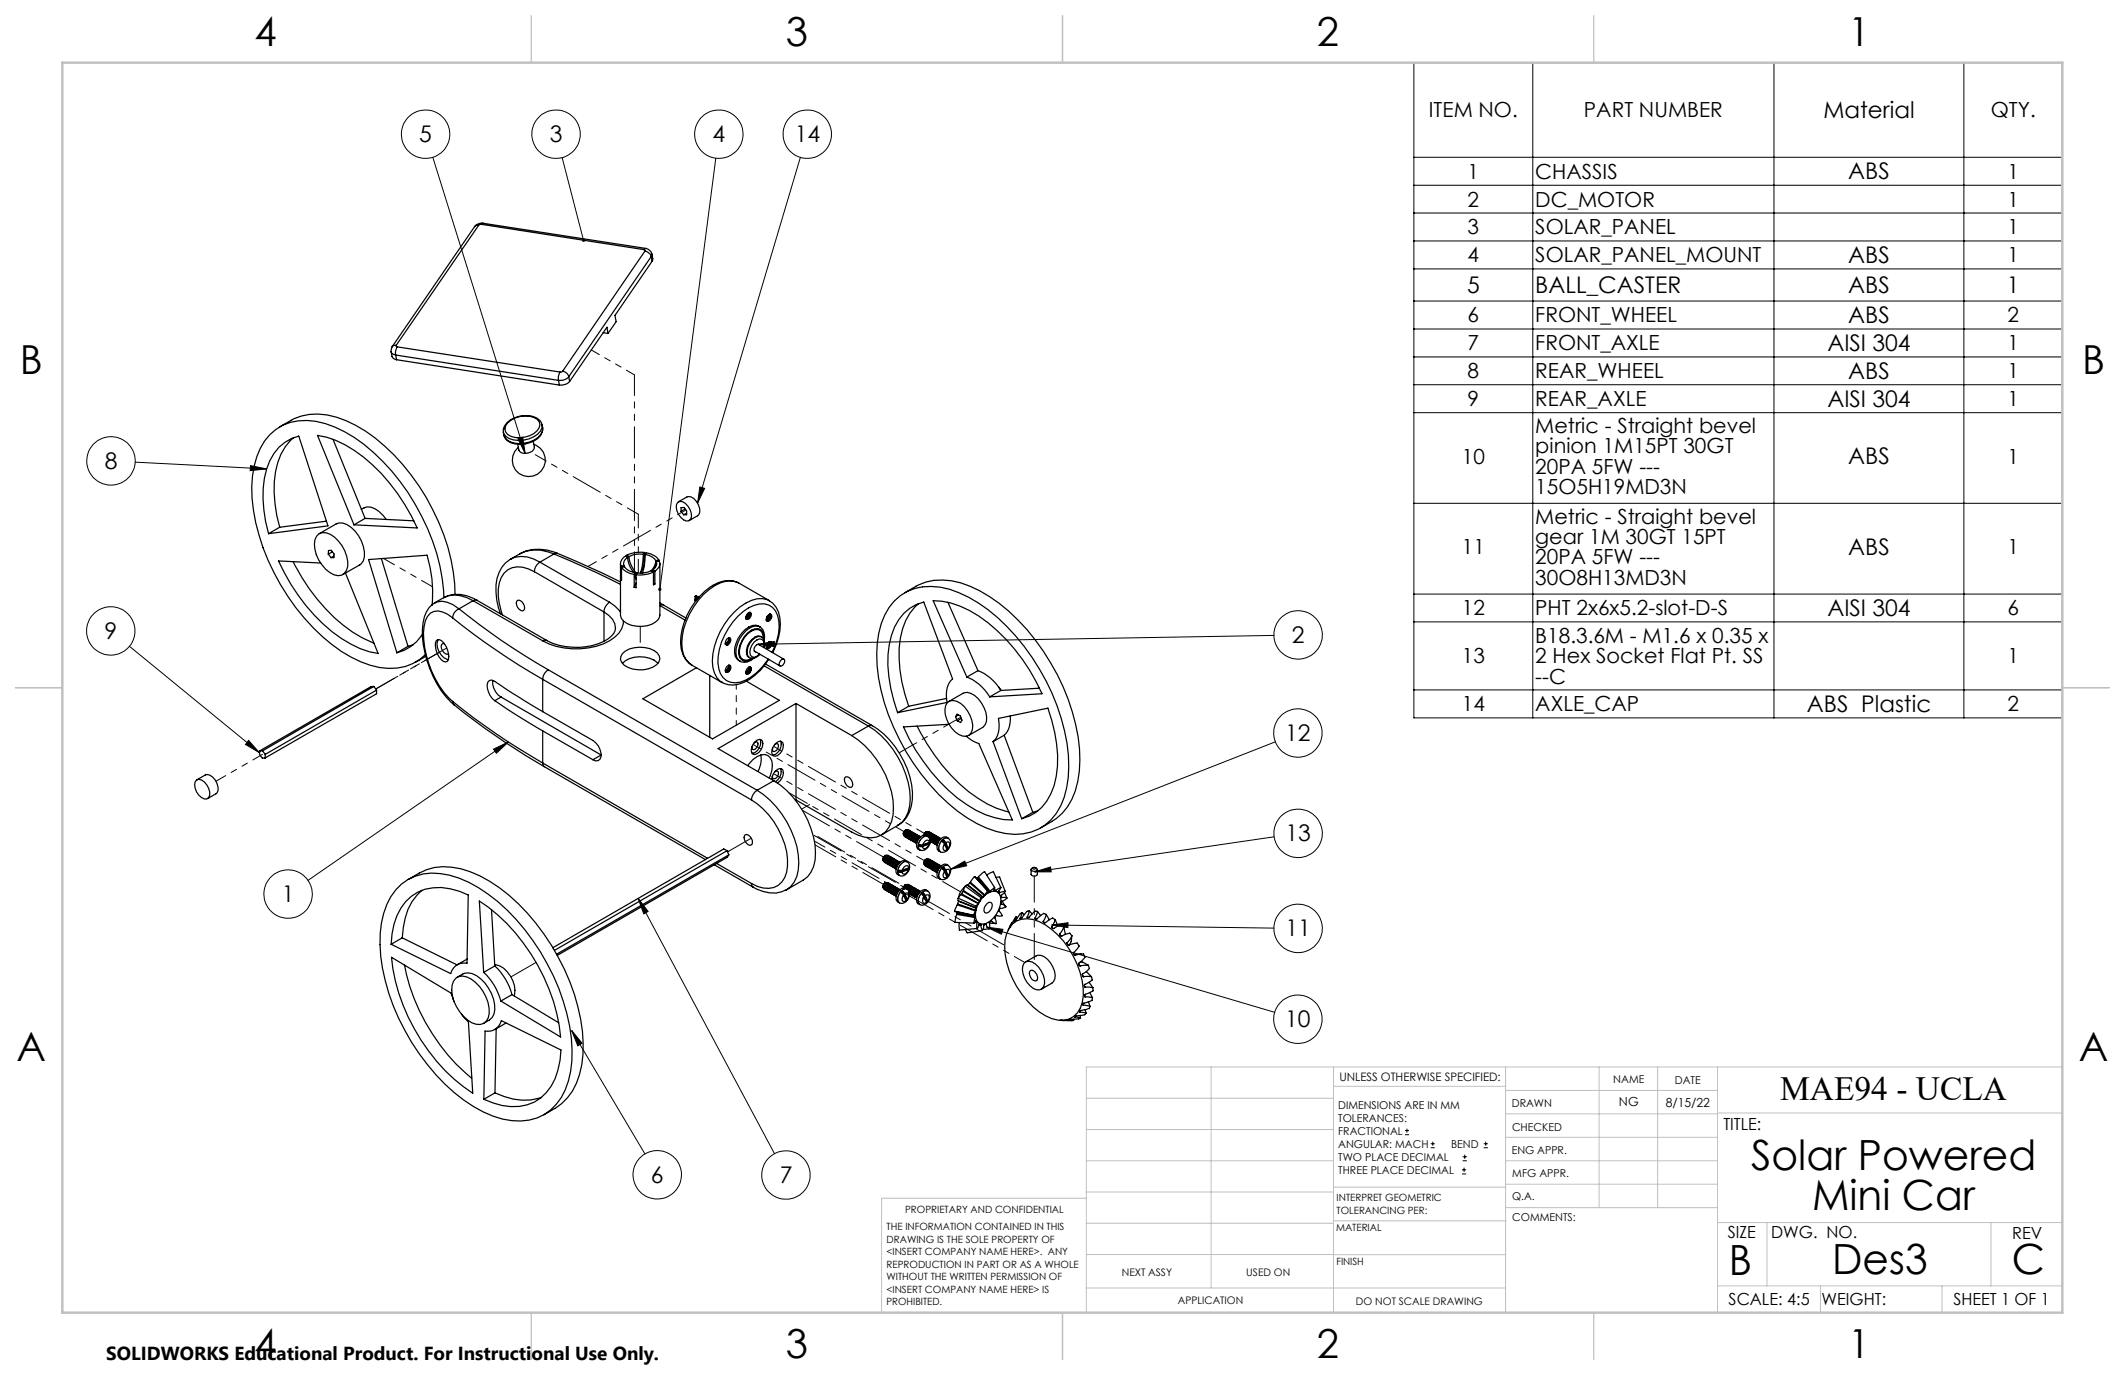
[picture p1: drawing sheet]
<svg xmlns="http://www.w3.org/2000/svg" width="432mm" height="279mm" viewBox="0 0 432 279" stroke-linecap="round" stroke-linejoin="round" font-family="sans-serif">
<defs><g id="words">
<g font-size="8.5">
<text x="355.8" y="237.7">Solar Powered</text>
<text x="368.2" y="245.8">Mini Car</text>
<text x="351.3" y="259">B</text>
<text x="372.3" y="258.9">Des3</text>
<text x="408.8" y="258.9">C</text>
</g>
<g font-size="8.1">
<text x="51.7" y="9.3">4</text>
<text x="159.7" y="9.3">3</text>
<text x="267.6" y="9.3">2</text>
<text x="375.6" y="9.3">1</text>
<text x="4" y="76">B</text>
<text x="423.1" y="76">B</text>
<text x="3.3" y="215.7">A</text>
<text x="422.4" y="215.7">A</text>
<text x="51.7" y="276">4</text>
<text x="159.7" y="276">3</text>
<text x="267.6" y="276">2</text>
<text x="375.6" y="276">1</text>
</g>
<text font-size="6.9" x="361.7" y="223.6">MAE94 - UCLA</text>
<g font-size="4.7">
<text x="85.2" y="28.9">5</text>
<text x="111.7" y="28.9">3</text>
<text x="144.8" y="28.9">4</text>
<text x="161.5" y="28.9">14</text>
<text x="370.5" y="24">Material</text>
<text x="375.6" y="36.5">ABS</text>
<text x="375.6" y="53.5">ABS</text>
<text x="298.1" y="59.6">5</text>
<text x="312" y="59.6">BALL_CASTER</text>
<text x="375.6" y="59.6">ABS</text>
<text x="407.8" y="59.6">1</text>
<text x="375.6" y="65.7">ABS</text>
<text x="371.3" y="71.3">AISI 304</text>
<text x="375.6" y="77">ABS</text>
<text x="371.3" y="82.7">AISI 304</text>
<text x="21.3" y="95.3">8</text>
<text x="375.6" y="94.3">ABS</text>
<text x="375.6" y="112.7">ABS</text>
<text x="371.3" y="125.2">AISI 304</text>
<text x="21.2" y="129.8">9</text>
<text x="262.5" y="130.7">2</text>
<text x="367.2" y="144.7">ABS Plastic</text>
<text x="261.2" y="150.6">12</text>
<text x="261.2" y="171">13</text>
<text x="57.3" y="183.3">1</text>
<text x="261.2" y="190.3">11</text>
<text x="261.2" y="208.8">10</text>
<text x="132.3" y="240.4">6</text>
<text x="158.4" y="240.4">7</text>
</g>
<g font-size="4.2">
<text x="290.4" y="23.8">ITEM NO.</text>
<text x="321.9" y="23.8">PART NUMBER</text>
<text x="404.5" y="23.8">QTY.</text>
<text x="298.2" y="42">2</text>
<text x="298.2" y="36.3">1</text>
<text x="312" y="42">DC_MOTOR</text>
<text x="312" y="36.3">CHASSIS</text>
<text x="407.9" y="36.3">1</text>
<text x="407.9" y="42">1</text>
<text x="298.2" y="47.6">3</text>
<text x="312" y="47.6">SOLAR_PANEL</text>
<text x="407.9" y="47.6">1</text>
<text x="298.2" y="53.3">4</text>
<text x="312" y="53.3">SOLAR_PANEL_MOUNT</text>
<text x="407.9" y="53.3">1</text>
<text x="298.2" y="65.5">6</text>
<text x="312" y="65.5">FRONT_WHEEL</text>
<text x="407.9" y="65.5">2</text>
<text x="298.2" y="71.2">7</text>
<text x="312" y="71.2">FRONT_AXLE</text>
<text x="407.9" y="71.2">1</text>
<text x="298.2" y="76.9">8</text>
<text x="312" y="76.9">REAR_WHEEL</text>
<text x="407.9" y="76.9">1</text>
<text x="298.2" y="82.5">9</text>
<text x="312" y="82.5">REAR_AXLE</text>
<text x="407.9" y="82.5">1</text>
<text x="312" y="88">Metric - Straight bevel</text>
<text x="297" y="94.2">10</text>
<text x="312" y="92.1">pinion 1M15PT 30GT</text>
<text x="407.9" y="94.2">1</text>
<text x="312" y="96.2">20PA 5FW ---</text>
<text x="312" y="100.3">15O5H19MD3N</text>
<text x="312" y="106.5">Metric - Straight bevel</text>
<text x="297" y="112.6">11</text>
<text x="312" y="110.6">gear 1M 30GT 15PT</text>
<text x="407.9" y="112.6">1</text>
<text x="312" y="114.7">20PA 5FW ---</text>
<text x="312" y="118.8">30O8H13MD3N</text>
<text x="297" y="125">12</text>
<text x="312" y="125">PHT 2x6x5.2-slot-D-S</text>
<text x="407.9" y="125.1">6</text>
<text x="312" y="130.7">B18.3.6M - M1.6 x 0.35 x</text>
<text x="297" y="134.8">13</text>
<text x="312" y="134.8">2 Hex Socket Flat Pt. SS</text>
<text x="407.9" y="134.8">1</text>
<text x="312" y="138.9">--C</text>
<text x="297" y="144.6">14</text>
<text x="312" y="144.6">AXLE_CAP</text>
<text x="407.9" y="144.6">2</text>
</g>
<text font-size="3.8" x="21.6" y="276.3">SOLIDWORKS Educational Product. For Instructional Use Only.</text>
<g font-size="3.4">
<text x="350.2" y="229.5">TITLE:</text>
<text x="351.1" y="251.6">SIZE</text>
<text x="359.9" y="251.6">DWG. NO.</text>
<text x="408.9" y="251.7">REV</text>
<text x="351.2" y="265.2">SCALE: 4:5</text>
<text x="370.1" y="265.3">WEIGHT:</text>
<text x="396.9" y="265.2">SHEET 1 OF 1</text>
</g>
<g font-size="2.5">
<text x="329" y="224.8">NG</text>
<text x="338.5" y="224.9">8/15/22</text>
</g>
<text font-size="2.4" x="272.2" y="219.7">UNLESS OTHERWISE SPECIFIED:</text>
<g font-size="2.2">
<text x="327.8" y="220.1">NAME</text>
<text x="340.3" y="220.2">DATE</text>
<text x="271.9" y="225.3">DIMENSIONS ARE IN MM</text>
<text x="271.9" y="227.9">TOLERANCES:</text>
<text x="307.2" y="224.9">DRAWN</text>
<text x="271.9" y="230.6">FRACTIONAL</text>
<text x="271.9" y="233.2">ANGULAR: MACH</text>
<text x="294.9" y="233.2">BEND</text>
<text x="307.3" y="229.8">CHECKED</text>
<text x="271.9" y="235.9">TWO PLACE DECIMAL</text>
<text x="271.9" y="238.5">THREE PLACE DECIMAL</text>
<text x="307.2" y="234.5">ENG APPR.</text>
<text x="307.3" y="239.2">MFG APPR.</text>
<text x="307.3" y="243.9">Q.A.</text>
<text x="307.3" y="248.1">COMMENTS:</text>
</g>
<g font-size="2.1">
<text x="227.9" y="259.2">NEXT ASSY</text>
<text x="253.3" y="259.2">USED ON</text>
<text x="239.3" y="265">APPLICATION</text>
<text x="275.5" y="265.1">DO NOT SCALE DRAWING</text>
</g>
<g font-size="2">
<text x="271.6" y="244.1">INTERPRET GEOMETRIC</text>
<text x="180.2" y="250">THE INFORMATION CONTAINED IN THIS</text>
<text x="183.9" y="246.4">PROPRIETARY AND CONFIDENTIAL</text>
<text x="271.5" y="250.2">MATERIAL</text>
<text x="271.6" y="246.6">TOLERANCING PER:</text>
<text x="180.2" y="252.5">DRAWING IS THE SOLE PROPERTY OF</text>
<text x="180.2" y="255.1">&lt;INSERT COMPANY NAME HERE&gt;. ANY</text>
<text x="180.2" y="257.6">REPRODUCTION IN PART OR AS A WHOLE</text>
<text x="271.5" y="257">FINISH</text>
<text x="180.2" y="260.1">WITHOUT THE WRITTEN PERMISSION OF</text>
<text x="180.2" y="262.6">&lt;INSERT COMPANY NAME HERE&gt; IS</text>
<text x="180.2" y="265.2">PROHIBITED.</text>
</g>
</g></defs>
<g fill="none" stroke="#000" stroke-width=".2">
<path d="M287.3 12.7h131.8v133.2h-131.8zM311.5 12.7v133.2M360.5 12.7v133.2M399.1 12.7v133.2M87.9 32l18.8 60.1M114.2 32l4.4 16.8M145.5 32.1l-11.4 87.7M162.6 32l-20.9 70.2M287.3 32h131.8M287.3 37.6h131.8M287.3 43.3h131.8M287.3 49h131.8"/>
<path d="M287.3 54.6h131.8M287.3 61.2h131.8M287.3 66.9h131.8M287.3 72.5h131.8M287.3 78.2h131.8M27.5 93.9l26.7 1.4M50.9 94.6l3.3 .7-3.4 .3zM105.2 89.1l1-.3 .5 3.3zM142.2 99l1 .2-1.5 3zM287.3 83.9h131.8M287.3 102.3h131.8M26.3 131.3l26.4 21.7"/>
<path d="M154 130.9l3.3-.5v1zM258.9 129.1l-104.9 1.8M287.3 120.7h131.8M287.3 126.4h131.8M50.5 150.5l2.2 2.5-2.8-1.7zM100.3 152.2l3-1.4-2.4 2.3zM103.3 150.8l-40.7 28.1M259.2 150.7l-66.1 25.9M287.3 140.2h131.8M193.1 176.6l2.9-1.6 .4 .9zM210.3 177.2l3.2-1 .1 1zM258.9 170l-48.6 7.2"/>
<path d="M129.7 182.6l2 2.6-.9 .5zM129.7 182.6l27.7 51.8M200.5 188.4l3.3 .4-.3 1zM200.5 188.4l58.5 17.3M213.7 188l3.3-.5v1zM213.7 188l45.2 .6M116.2 209.4l2.1 2.6-.9 .5zM116.2 209.4l14.9 25.1M285.5 230.6h.8M285.5 229.7h.8M285.9 229.3v.9M290.7 233.2h.8"/>
<path d="M290.7 232.4h.8M291.1 232v.8M297.1 238.5h.8M297.1 237.7h.8M297.2 235.9h.9M297.2 235.1h.9M297.5 237.3v.8M297.6 234.6v.9M301.5 233.2h.8M301.5 232.4h.8M301.9 232v.8"/>
<circle cx="86.5" cy="27.3" r="4.9"/>
<circle cx="113" cy="27.3" r="4.9"/>
<circle cx="146.1" cy="27.3" r="4.9"/>
<circle cx="164.1" cy="27.3" r="4.9"/>
<circle cx="22.6" cy="93.7" r="4.9"/>
<circle cx="22.5" cy="128.2" r="4.9"/>
<circle cx="263.8" cy="129" r="4.9"/>
<circle cx="263.7" cy="148.9" r="4.9"/>
<circle cx="263.8" cy="169.3" r="4.9"/>
<circle cx="58.5" cy="181.7" r="4.9"/>
<circle cx="263.8" cy="188.7" r="4.9"/>
<circle cx="263.7" cy="207.1" r="4.9"/>
<circle cx="133.6" cy="238.7" r="4.9"/>
<circle cx="159.7" cy="238.8" r="4.9"/>
</g>
<g fill="none" stroke="#c0c0c0" stroke-width=".2">
<path d="M246.1 216.8v44.9M271 216.8v49.9M305.9 216.8v49.9M324.9 216.8v28.6M336.8 216.8v28.6M349 216.8v49.9M419.1 216.8h-198.4v49.9M220.7 235.9h50.3M220.7 229.5h50.3M220.7 223.2h50.3M271 220.7h34.9M305.9 231.1h43.1"/>
<path d="M305.9 226.3h43.1M305.9 221.6h43.1M305.9 235.9h43.1M349 226.2h70.1M220.7 248.6h50.3M220.7 242.2h50.3M220.7 254.9h50.3M220.7 243.5h-41.6v23.2M271 255h34.9M271 248.1h35M271 241.2h35M305.9 240.6h43.1"/>
<path d="M306 245.4h43M349 248.4h70.1M359.1 248.4v12.9M404.6 248.4v12.9M220.7 261.7h85.2M349 261.3h70.1M369.9 261.3v5.4M394.6 261.3v5.4"/>
</g>
<path d="M108 3.2v9.5M215.9 3.2v9.5M323.8 3.2v9.5M3.1 139.7h9.6M419.1 139.7h9.5M108 266.7v9.6M215.9 266.7v9.6M323.8 266.7v9.6" fill="none" stroke="#c0c0c0" stroke-width=".25"/>
<path d="M12.7 12.7h406.4v254h-406.4z" fill="none" stroke="#c0c0c0" stroke-width=".5"/>
<path d="M105.2 89.1l1-.3 .5 3.3zM133.8 119.6a.33 .33 0 0 0 .2 .5l.1-.3-.1 .3a.34 .34 0 0 0 .4-.5 .34 .34 0 0 0-.6 0zM154 130.9l3.3-.5v1zM100.3 152.2l3-1.4-2.4 2.3zM193.1 176.6l2.9-1.6 .4 .9zM200.5 188.4l3.3 .4-.3 1zM210.3 177.2l3.2-1 .1 1zM213.7 188l3.3-.5v1zM129.7 182.6l2 2.6-.9 .5zM50.5 150.5l2.2 2.5-2.8-1.7zM50.9 94.6l3.3 .7-3.4 .3zM142.2 99l1 .2-1.5 3zM116.2 209.4l2.1 2.6-.9 .5zM118.4 48.5a.33 .33 0 0 0-.1 .5 .33 .33 0 0 0 .4 .1l-.1-.3 .1 .3a.33 .33 0 0 0 .2-.5 .33 .33 0 0 0-.5-.1z" fill="#000"/>
<g fill="none" stroke="#000" stroke-width=".25">
<path d="M96.4 46l-16.7 24.4M97.3 45.8h-.6l-.3 .2M97.3 45.8l-16.8 24.4M97.8 45.6l-.5 .2M97.8 45.6l33.1 5.1M98.1 45.4a1.8 1.8 0 0 0-1.7 .6M98.1 45.4l-.3 .2M98.1 45.4l33.1 5.1M130.9 50.7l.2 .1v.2M131.1 51a1.73 1.73 0 0 1 1.2 1.1M131.1 51l-16.8 24.4M131.2 50.5a1.48 1.48 0 0 1 1.2 1.1"/>
<path d="M131.2 50.5l-.3 .2M132.3 52.1l.2-.5 .1 1-.1 .5M132.3 52.1l-16.7 24.5M132.3 52.1l.2 1M132.5 53.1l-7.5 11 .2 1.3-1.7 2.4M79.5 71.5l.3 1.1 .8 .5M79.5 71.5l.2 .4 .7 .2M79.7 70.4l-.2 1.1M80.4 72.1l33.1 5.2M80.4 72.1l.2 1M80.5 70.2v.2l.2 .1M80.5 70.2h-.6l-.2 .2"/>
<path d="M80.6 73.1l33.1 5.1M80.7 70.5a2.23 2.23 0 0 0-.3 1.6M80.7 70.5l33.1 5.1M113.5 77.3l.2 .9M113.8 75.6a2.36 2.36 0 0 0-.3 1.7M114.3 75.4l-.5 .2M114.3 75.4a1.47 1.47 0 0 1 1.3 1.2M115.6 76.6a2.39 2.39 0 0 1-2.1 .7M115.6 76.6l.1 .9M115.7 77.5a2.39 2.39 0 0 1-2 .7M122.6 67.6l.9 .2M123.5 67.8l-.2-1.3-7.6 11"/>
<path d="M56.7 90.9l1.2-1 1.3-.8 1.5-.5 5.9 18.3-12 1.5a23.9 23.9 0 0 1-.4-13.1l.6-1.7 .9-1.5zM56.9 86.7a12.6 12.6 0 0 1 13.4-1.2 36.3 36.3 0 0 1 14.9 13.3 41.6 41.6 0 0 1 7.3 22M59.7 88.9a12.2 12.2 0 0 0-4 9 28.5 28.5 0 0 0 1.1 9.2M64.5 88.5a21.4 21.4 0 0 1 11.2 6 39.7 39.7 0 0 1 9.1 12.8l-12.9-.7zM67.7 89.3l6.5 16M102.3 87.5a1.56 1.56 0 0 0 1.2 1.6 5.8 5.8 0 0 0 6.3-1.5l.3-.7v-.6a2.15 2.15 0 0 1-.7 2.6 5.7 5.7 0 0 1-6.5 .4 2.08 2.08 0 0 1-.6-1.5M103.2 85.9a5.1 5.1 0 0 1 6-.7 1.48 1.48 0 0 1-.1 2.4 5.1 5.1 0 0 1-6 .7 1.52 1.52 0 0 1 .1-2.4zM108.3 89.7l.3 1.1a1.72 1.72 0 0 1-2.2 1.3l-.5-.1-.3-.3-.4-1.4M108.5 90.3a3.4 3.4 0 0 1 1.9 4.8 3.4 3.4 0 0 1-5.1 1 3.4 3.4 0 0 1 0-5.2M110.1 86.3a3 3 0 0 0-3.6-1.8 4.4 4.4 0 0 0-4.2 2.7v.3M110.2 86.9a2.56 2.56 0 0 1-1.8 2.7 5.6 5.6 0 0 1-5.3 0l-.4-.5-.3-.6M56.8 107.1l-2.2 1.3"/>
<path d="M59.5 114.1a36.7 36.7 0 0 0 14.1 15.5l2.4 1.1M64.8 108.4a2.84 2.84 0 0 1 3.2 .7 7.4 7.4 0 0 1 2.7 6 1.98 1.98 0 0 1-2.8 1.7 7 7 0 0 1-3.9-7.1l.3-.8zM64.9 108.4l3.4-1.9a2.76 2.76 0 0 1 3.1 .7 7 7 0 0 1 2.4 6.7l-.7 .9-3.4 1.9M65.2 114.4l-8.6-.4a37.8 37.8 0 0 0 12.8 15.8 17.4 17.4 0 0 0 7.4 3l-6.6-16.3M66.3 105.9l-9.5 1.2M66.7 112.6v-.7l.6-.1 .6 .8-.1 .7h-.5M66.7 112.6l.6 .7M67.5 112.1l-.8 .5M67.8 113l-.5 .3M73.4 103.5a2.61 2.61 0 0 1 3.6 .4l1.5 1.7M74.2 105.3l-2.3 1.3M74.2 105.3l9.9 .5"/>
<path d="M77.5 113.5l5.4 17.8M103.9 113.6a6.1 6.1 0 0 0-3.1 5.3 13.7 13.7 0 0 0 .9 5.8M105.6 112.6l-1.9 1a5.8 5.8 0 0 1 6 .6M105.6 112.6a7.6 7.6 0 0 1 7 0M108.6 116.2a5.3 5.3 0 0 0-5.4-.4 5.5 5.5 0 0 0-2 5.3l.3 1.5 .6 2.4M108.6 116.2l14.1 8.2M109.7 114.2a2.42 2.42 0 0 0-1.1 2M109.7 114.2l14.2 8.2M112.6 112.6l.5-.2 9.5 4.1 3.5 1.8M112.6 112.6l8.4 3.6 5.1 2.5M112.6 112.6l-2.9 1.6M113.2 112.4a8.6 8.6 0 0 0-7.6 .2"/>
<path d="M126.1 114.5v10.5a1.98 1.98 0 0 0 1.4 1.7 5.7 5.7 0 0 0 6.3-.9l.3-.8v-10.5M126.2 115v2.7M126.3 115.3v2.6l-.1-.2M126.3 115.3a3.8 3.8 0 0 0 2.6 1.4M126.3 115.3l.6-.2a3.2 3.2 0 0 0 2.1 1.3M126.3 117.6l-.1 .1M126.8 114.9v.3M126.8 114.9l-.6 .1M127.4 112.8v.3M127.4 112.8l.4 .3M127.6 113.2l-.5-.2a1.71 1.71 0 0 0-.9 2M127.6 113.2a1.45 1.45 0 0 0-.8 1.7"/>
<path d="M127.6 113.2l.2 1.5 1 1.6M127.8 113.1a5.4 5.4 0 0 0 1.6 3.4l-.4-.1M128.6 116.1l.4 .2M128.9 116.7v2.6M129 116.4l.3 1.3M129 116.6l.2 .2M129 116.4l-.1 .3M129.1 117.3l.1 .1M129.3 116.8v2.6l-.4-.1M129.3 118.5l-.4 .8M129.3 116.8h-.1M130.7 112.6a5 5 0 0 0-2.9 .5"/>
<path d="M130.9 112.3a6.1 6.1 0 0 0-3.5 .5M130.9 112.3v2.6l-.7 1.6 .3-1.4 .2-2.5M130.9 112.3l-.2 .3M131.1 112.7l.2-.4a3.7 3.7 0 0 1 2.6 1.5M131.1 112.7l-.2 2.5-.3 1.3M131.1 112.7a2.97 2.97 0 0 1 2.1 1.2M132.3 116a5.2 5.2 0 0 1-2.9 .4l-.1 .4M132.3 116l.5 .2M132.6 116l-.1 .1M132.6 115.8v.3M132.6 115.8l.5 .3M132.8 116.2a6.5 6.5 0 0 1-3.5 .6"/>
<path d="M132.8 116.2v2.7l.3-.2M132.8 118.5l.3 .2M133.1 116.1v2.6M133.2 113.9l-.1 .9-.8 1.2M133.4 114.1l.6-.1a1.71 1.71 0 0 1-.9 2.1M133.4 114.1l-.2 .9-.3 .5M133.4 114.1a1.48 1.48 0 0 1-.8 1.7M133.9 113.8v.3M133.9 113.8l-.7 .1M137.8 102.1a1.52 1.52 0 0 1 2 .8 2.58 2.58 0 0 1 .5 2.6 1.23 1.23 0 0 1-1.9-.3 3.1 3.1 0 0 1-.9-2.7zM137.9 102l1.7-1a1.58 1.58 0 0 1 1.9 .9 2.25 2.25 0 0 1 .2 2.9l-1.6 1M138.4 103.9l.5 .7"/>
<path d="M138.4 103.9v-.7l.6-.1 .5 .8v.7h-.6M139.2 103.4l-.8 .5M139.5 104.3l-.6 .3M150.1 118.5a5.2 5.2 0 0 0-5.8 .8 14 14 0 0 0-5.9 12.6 4.5 4.5 0 0 0 2.2 3.2M76 139.5l-22.7 13.1M76 139.5l.5 .7M76 139.5h-.6l-22.6 13.1M82.9 131.3l-2.3 1.3M84 131l-1.1 .3M85.8 128.9a8.3 8.3 0 0 1-5.2 3.7M86.5 133.3l-2 1.2M87.8 123a26.9 26.9 0 0 0-1-10.2l-11.9 .9 5.7 18.9"/>
<path d="M88.3 122.6a3.4 3.4 0 0 1 3.7 .3l1.3 .8M88.7 130.2l.3-.2a2.43 2.43 0 0 1 2 2.2 2.43 2.43 0 0 1-.1 2.2 1.29 1.29 0 0 1-1.7-.9 3.9 3.9 0 0 1-.5-3.3zM89.1 130a3.2 3.2 0 0 0 2 4.1M90.2 121.4l-.1 .1a6.2 6.2 0 0 0-3.8 3.8 18.4 18.4 0 0 0 1.7 12.1 16.2 16.2 0 0 0 4.3 5.8M90.2 121.4a43.6 43.6 0 0 0-14.3-29.5 24.6 24.6 0 0 0-11.7-6.3 10.1 10.1 0 0 0-12 7.2 24.6 24.6 0 0 0-.2 13.4 44.6 44.6 0 0 0 17.4 26.2 17.6 17.6 0 0 0 11.3 3.3 9.6 9.6 0 0 0 5.8-2.7M90.2 121.4a5.3 5.3 0 0 1 4.6 0l1.3 .7M90.2 121.4a6.7 6.7 0 0 1 6.7 .6M90.3 130.8h-.4a1.39 1.39 0 0 0 1.2 2.1M92 125.6a145.2 145.2 0 0 0 18.3 12.4M92 125.6a4.4 4.4 0 0 0-3.8-1.4 3.3 3.3 0 0 0-2 3.1 19.3 19.3 0 0 0 5.8 15.2M93.3 123.7a134.7 134.7 0 0 0 18.1 12.4M93.3 123.7a2.15 2.15 0 0 0-1.3 1.9"/>
<path d="M96.1 122.1l-2.8 1.6M96.1 122.1l14.2 8.1M96.9 122l-.3-.1-.5 .2M96.9 122l14.2 8.1M100.2 138.3a3.4 3.4 0 0 0 1.6 3.3M105.2 122a1.39 1.39 0 0 1 1.2 2.1 1.38 1.38 0 0 1-1.2-2.1zM110.3 138v6.6M110.3 138l42.4 24.6M111.1 130.1h-.4l-.4 .1M111.4 136.1a2.42 2.42 0 0 0-1.1 1.9M111.4 136.1l42.4 24.5M122.7 124.4a3.9 3.9 0 0 1 2.4 3.3"/>
<path d="M122.7 124.4v5.9M123.9 122.4a2.42 2.42 0 0 0-1.2 2M123.9 122.4l1 .7 1.2 1.3M125.1 127.7a2.81 2.81 0 0 1-1.5 2.1 13.1 13.1 0 0 1-12.5 .3M126.5 132.8a5.7 5.7 0 0 1 7.1-.1 1.5 1.5 0 0 1-.2 2.4 5.8 5.8 0 0 1-6.5 .1 1.54 1.54 0 0 1-.4-2.4zM126.5 134.8a5.5 5.5 0 0 1 7.2 0M126.7 126.2a4.6 4.6 0 0 1-2.8 4 14.8 14.8 0 0 1-13.6 0M134.1 122.5l.7 .4M134.8 122.9h-.3l-.4 .1 5.1 3M134.8 122.9l4.6 2.7M141.3 121.2l.1-.2 .6 .4M141.3 122.1h.1"/>
<path d="M141.3 121.2v.3l.4 .3M141.3 121.8v.3M141.3 121.8l.2 .2M141.3 121.2l.6 .4M141.3 121.7l.3 .2M141.3 121.6v.1M141.3 121.7v.1M141.5 135.7l-10.9 6.3 14.2 8.1 13.6-7.8-6.8-3.9M144.2 137.2v12.6M147.3 130.9h.4M147.5 136.5l.7-.7 .2 .1a.74 .74 0 0 1-.9 .6zM147.5 131h.5"/>
<path d="M147.7 130.9l-.2 .1M147.7 129.9l.6-.3a.92 .92 0 0 1-.8 1.4l-.1-.6zM147.7 130.9l.1 .2M147.7 130.9l.3 .1M147.8 135.4l.4-.3a.84 .84 0 0 1 .2 1 .84 .84 0 0 1-.9 .5 .95 .95 0 0 1 .3-1.2zM148.1 135.2l-.3 .8-.4 .3M148.1 129.6a1 1 0 0 1-.7 1.2l.6-.7 .1-.5M148.2 129.6a.97 .97 0 0 1-.7 1.3M148.2 135.2l.1 .4a1.11 1.11 0 0 1-.9 .9M148.4 135.9l-.5 .6M151.3 128a2.43 2.43 0 0 1 3.1-.6 1.91 1.91 0 0 0-2 .2 5.9 5.9 0 0 0-2.7 5.9l.7 .9a2.22 2.22 0 0 1-1.1-2.7 6.5 6.5 0 0 1 2-3.7zM151.8 124.7l.6-.3a.91 .91 0 0 1-.6 1.5 .71 .71 0 0 1 0-1.2z"/>
<path d="M152 135.6l.4-.1a.9 .9 0 0 1-.4 1.5h-.2a.86 .86 0 0 1 .2-1.4zM152.1 124.5l-.1 .5-.4 .4M152.2 135.5l-.3 .8-.3 .3M152.2 135.6a1.1 1.1 0 0 1-.6 1M152.3 124.5a1.05 1.05 0 0 1-.7 1.1M152.3 124.5a1.09 1.09 0 0 1-.7 1.1M152.4 124.4a.94 .94 0 0 1-.9 1.3M152.6 135.6l-.2-.1a1.03 1.03 0 0 1-.8 1.3 1.08 1.08 0 0 0 .8-1.1M152.6 135.6a.97 .97 0 0 1-1 1.3M152.8 129.9a1.45 1.45 0 0 1 1.9-.5 1.6 1.6 0 0 0-1.8 .6 3.2 3.2 0 0 0-.9 3.4l.3 .2h-.1a1.87 1.87 0 0 1-.3-2.3zM153.2 133.7a2.41 2.41 0 0 1-2.8 .6M153.3 132.3l5.2 3"/>
<path d="M154.1 130.9l5.2 3M154.3 127.4a1.9 1.9 0 0 1 1.1 2l-.1 .9M154.3 131.1l-.1-.1a.99 .99 0 0 0-.8 1.4l.1 .1M154.4 133a1.76 1.76 0 0 1-2.1 .6M154.7 129.4a1.56 1.56 0 0 1 .6 2M155.1 129.7a1.5 1.5 0 0 0-.7-1.6 1.5 1.5 0 0 0-1.7 .1 5.2 5.2 0 0 0-2.4 4.8 1.46 1.46 0 0 0 1 1.2 1.46 1.46 0 0 0 1.5-.4M155.2 131.6l.1-.8-.1-.5-.4-.4a1.83 1.83 0 0 0-2 1.2 1.8 1.8 0 0 0 0 2.4l.4 .1 1.1-.7M155.2 129.9a1.63 1.63 0 0 0-1.8-2.1 5.2 5.2 0 0 0-3.3 5.1 1.64 1.64 0 0 0 1.2 1.4 1.64 1.64 0 0 0 1.7-.5M155.3 135.3l21.2 12.2M155.6 134.9l21.7 12.6M155.9 125.2a.59 .59 0 0 1 .8-.3 .92 .92 0 0 1-.9 1.3 .87 .87 0 0 1 .1-1zM156 125.2l-.2 .2"/>
<path d="M156.1 130.6l.6-.2a.92 .92 0 0 1-.8 1.4l-.1-.7zM156.2 134a11.4 11.4 0 0 1-6.1 5 4 4 0 0 1-3.4-.4M156.3 122.1a4.9 4.9 0 0 1 2.3 4.7 13.3 13.3 0 0 1-1.6 5.8M156.3 124.9l-.2 .5-.4 .4M156.3 124.8l-.2 .6-.4 .4M156.3 130.5a1.01 1.01 0 0 1-.6 .9M156.3 122.1a4.5 4.5 0 0 0-4.7 .5 14.4 14.4 0 0 0-6.7 13 4.2 4.2 0 0 0 1.9 3.1l-6.3-3.6a4.7 4.7 0 0 1-2-4.4 14.5 14.5 0 0 1 8-12.3 4.1 4.1 0 0 1 3.6 .1l6.3 3.6M156.4 130.4a1.3 1.3 0 0 1-.7 1M156.4 124.7a.95 .95 0 0 1-.7 1.3 1.02 1.02 0 0 0 .8-1.2M156.5 130.5h.1a1.19 1.19 0 0 1-.8 1.1M156.6 130.5a1.1 1.1 0 0 1-.8 1.1M156.6 124.8a.94 .94 0 0 1-.9 1.3"/>
<path d="M156.6 130.4a.93 .93 0 0 1-.8 1.3M156.9 132.5a10.1 10.1 0 0 0 1.1-7.4 3.4 3.4 0 0 0-4.8-2.1 13.2 13.2 0 0 0-7.3 10.3 5.3 5.3 0 0 0 1.7 5 4.1 4.1 0 0 0 4-.1 11.9 11.9 0 0 0 4.5-4.3M158.7 134.2l.6-.3a.92 .92 0 0 1-.8 1.4 .77 .77 0 0 1 .2-1.1zM181.7 122.1a10.2 10.2 0 0 1 9.3-2.8 25.6 25.6 0 0 1 13.6 8 44.4 44.4 0 0 1 12.5 26.2 18.7 18.7 0 0 1-2.4 11.7 10.5 10.5 0 0 1-12.3 3.7 31.2 31.2 0 0 1-15.2-11.6 44.4 44.4 0 0 1-9-22.1 18.7 18.7 0 0 1 2.5-11.8zM183.7 124.6l1.2-1 1.3-.8 1.5-.5 5.9 15.7a4.8 4.8 0 0 0-1.2 4.7l-10 2.1a28.4 28.4 0 0 1-1.7-13.8 11.8 11.8 0 0 1 3-6.4zM183.9 120.4a12.5 12.5 0 0 1 13.2-1.3 35.3 35.3 0 0 1 14.9 13.2 41.3 41.3 0 0 1 7.4 22.2 15.3 15.3 0 0 1-3.5 10.7l-1.3 1.1-3.1 1.9M186.7 122.7a12.2 12.2 0 0 0-4 9 30.4 30.4 0 0 0 1.9 11.8M192.6 122.4l6.1 13.9M196.5 137.6l-6.9-15.5a18.2 18.2 0 0 1 11.2 4.4 38.7 38.7 0 0 1 10.9 14.5l-10.6 .6M196.5 137.6a9.3 9.3 0 0 1 4.6 4M198.7 136.3a9.3 9.3 0 0 1 4.7 4M198.7 136.3l-2.2 1.3"/>
<path d="M202.9 139.6l.5 .7M211.2 139.8l-7.8 .5M39.9 158.5a1.69 1.69 0 0 1 2.1 1 2.38 2.38 0 0 1 .4 2.6l-.4 .2a2.77 2.77 0 0 1-2.3-3.4zM40 158.5l1.7-1a1.78 1.78 0 0 1 2 1 2.22 2.22 0 0 1 .2 2.8l-1.7 1M52.8 152.6l-.1 .7 .6 .8 .6-.1M52.8 152.6h.5M53.3 152.6l.6 .7M53.9 153.3v.7M76.5 140.2l-22.6 13.1M76.5 140.2v.8l-22.6 13M92 142.5a140.5 140.5 0 0 0 18.3 12.5M92 142.5l.3 .7"/>
<path d="M92.3 143.2a139.3 139.3 0 0 0 18.3 12.6M100.5 142.4l3.6 2.3 6.2 3.8M100.5 142.4a3.8 3.8 0 0 1-1.4-3.8l.3-.3a2.53 2.53 0 0 1 2.3 .9l8.6 5.4M101.8 141.6l20.4 11.8-1.7 1M101.8 141.6l-1.3 .8M110.3 144.6l10.2 5.9a3.3 3.3 0 0 1 1.4 3.8l-.3 .3h-.6l-.5-.2M110.3 155v.5l.3 .3M110.3 148.5v6.5M110.3 148.5l10.2 5.9M110.3 155l33.5 19.4M110.6 155.8l32.7 18.9M151.9 155.6a4.6 4.6 0 0 1 3.5-2.3 1.95 1.95 0 0 1 1.6 2.2l-.2 1-.5 1.6"/>
<path d="M153.2 151a.49 .49 0 0 1 .8-.1 1.09 1.09 0 0 1-1 1.4l-.2-.1v-.5M153.4 150.8l.4-.4 .5-.2 .4 .1a1.77 1.77 0 0 1-.4 2.5l-.9 .5-.4-.1a1.47 1.47 0 0 1 0-1.9zM154.4 150.2a2.19 2.19 0 0 1-1.6 2.9M154.6 153.4a5 5 0 0 1-.6 3.4M156.8 158.4a2.39 2.39 0 0 1 1.7-2.2h.4a1.77 1.77 0 0 1-.4 2.5l-.5 .4M157.2 158.6a18.6 18.6 0 0 1 8.5 14.7 6.1 6.1 0 0 1-2.5 5.5l-3.4 2M157.2 158.6l-3.4 2M157.4 151.3l.6-.2a1.04 1.04 0 0 1-.9 1.6l-.1-.2v-.5M157.4 156.9a.48 .48 0 0 1 .8-.1 1.09 1.09 0 0 1-1.1 1.4l-.1-.1v-.5M157.6 151.1l.9-.5 .4 .1a1.72 1.72 0 0 1-.4 2.4l-.5 .4-.4 .2-.4-.1a1.47 1.47 0 0 1 0-1.9zM158.6 150.6a2.15 2.15 0 0 1-1.6 2.8M158.6 156.2a2.18 2.18 0 0 1-1 2.6"/>
<path d="M161.7 142.9l11.4 6.6M161.7 142.9l-15.8 9.2 11.3 6.5M161.7 142.9v19.7M171.6 158.1l.2-.2a1.39 1.39 0 0 1 1.2 2 1.43 1.43 0 0 1-1.4-1.8zM173.1 149.5a18.8 18.8 0 0 1 8.4 14.7 5.5 5.5 0 0 1-3.5 5.9 7 7 0 0 1-4.9-1l-11.4-6.5M176.5 147.5a18.8 18.8 0 0 1 8.5 14.7 6.2 6.2 0 0 1-2.5 5.5M176.5 147.5l-3.4 2M177.3 147.5a17.7 17.7 0 0 1 8.1 15 6 6 0 0 1-3 5.2h.1M177.3 147.5l-.4-.1-.4 .1M184.6 143.5l-2.2 1.3M186.4 147.6a37.8 37.8 0 0 0 12.3 14.6 17.2 17.2 0 0 0 6.3 2.8M192.3 141.9l-7.7 1.6"/>
<path d="M192.5 142.8a2.07 2.07 0 0 1 2.7 .1 6.1 6.1 0 0 1 2.4 5.3 1.63 1.63 0 0 1-1.1 1.4 1.63 1.63 0 0 1-1.7-.3 5.8 5.8 0 0 1-2.6-5.9zM192.8 142.5l2.9-1.6a2.06 2.06 0 0 1 2.3 .4 6.2 6.2 0 0 1 2.4 5.3l-.2 .7-.5 .5-2.9 1.6M192.9 147.2l-9.3 .5a37.7 37.7 0 0 0 12.9 15.8 16.5 16.5 0 0 0 9.2 3.1l-6.8-15.5-1.3-.6-1.2-.9M194.2 145.6l.3-.5 .7 .4 .3 .8-.3 .5-.7-.3M194.2 145.6l.3 .9M194.8 145.3l-.6 .3M195.3 146l-.8 .5M201.8 150.7a4.9 4.9 0 0 0 1.1-4.7l10-2.1a28.3 28.3 0 0 1 1.7 13.8 10.2 10.2 0 0 1-5.5 8.1l-1.5 .6M201.8 150.7l5.8 15.7M203.4 140.3l-2.3 1.3M204 149.4l-2.2 1.3M204 149.4l5.9 15.7"/>
<path d="M205.3 145.5l-.1 1.4a3.7 3.7 0 0 1-1.2 2.5M82.9 178.7a12.1 12.1 0 0 1 8.9-2.5 22.7 22.7 0 0 1 11.6 5.7 45.2 45.2 0 0 1 15 27.7 19.5 19.5 0 0 1-2.1 12.1 12.7 12.7 0 0 1-5.8 4.8M145.1 175.7l7.9 4.6M145.6 175.4l7.1 4.1M147.7 172.9l-35 20.2M147.7 172.9l.4 .8M147.7 172.9l-.6-.4-34.8 20.1M148.1 173.7l-35 20.2M148.1 173.7l-.3 .5-34.6 19.9M151.4 169.6a1.47 1.47 0 0 1 1.5 1.9l-.3 .2a1.38 1.38 0 0 1-1.2-2.1zM152.7 162.6a16 16 0 0 1 7.3 13.4 4.2 4.2 0 0 1-4.9 4.4l-1.2-.3-1.2-.6M152.7 179.5l.1 .5 .2 .3"/>
<path d="M153.8 160.6a2.42 2.42 0 0 0-1.1 2M153.8 160.6a18.8 18.8 0 0 1 8.5 14.7 6.1 6.1 0 0 1-2.5 5.5M161.7 162.6h-.1M179.4 174.5l.1 .4M179.4 174.5l.1 .1M179.5 174.6v.4M179.5 174.6h.1M179.5 174.4l-.1 .1M179.5 174.4h.1M179.5 174.6v.3M179.5 174.4l.1 .1M179.5 174.7v.3l.3 .3"/>
<path d="M179.5 174.7h.2M179.6 174.6h.1M179.6 174.6l-.1 .1M179.7 174.7v.3M179.7 174.7v.1M179.7 179.5h.1M179.7 179.6l-.2 .4v.4M179.7 179.6l-.2 .4v.5M179.7 179.6l-.2 .1v.7M179.7 174.8l.1 .5 .3 .1M179.7 179.6h.1M179.7 179.5l.1 .1"/>
<path d="M179.7 174.8h.2M179.7 174.6h.1M179.8 179.5h.1M179.8 179.5h.2M179.9 174.8l.1 .4M179.9 174.8l.1 .2M180 174.7v.1M180 179.5l.1 .1M180 179.7l-.3 .5v.4M180 175l.1 .4 .2 .1M180.1 179.8l-.2-.2a.7 .7 0 0 0-.1 1.2M180.1 179.6h.1"/>
<path d="M180.1 179.4l-.4 .1M180.1 173.8l-.4 .2-.2 .4M180.1 179.4l-.3 .1M180.1 173.8l-.3 .2-.3 .4M180.2 179.8l-.1-.1a.86 .86 0 0 0-.1 1.2h.1M180.2 179.8l-.2 .5v.4M180.2 179.4l-.4 .1M180.2 173.8l-.5 .2-.2 .4M180.2 179.6l.1 .2M180.2 179.8l.1 .1M180.3 179.8h.1M180.4 179.5l-.3 .1"/>
<path d="M180.4 174l-.4 .2-.3 .4M180.4 179.8v.1a.61 .61 0 0 0-.4 .5 .61 .61 0 0 0 .3 .6M180.6 179.6l-.3 .2M180.6 179.5l-.4-.1-.2 .1M180.6 174.1l-.4 .2-.2 .4M180.6 173.9l-.1-.1a.81 .81 0 0 0-.9 .8M180.8 179.8a.82 .82 0 0 0-.6 1M180.8 179.6l-.2-.1-.4 .1M180.8 174.2l-.5 .3-.1 .8M180.8 174.1l-.1-.1a.81 .81 0 0 0-.9 .7h.2M181 179.9a.82 .82 0 0 0-.6 1.1M181 179.7l-.1-.1-.5 .2"/>
<path d="M181 174.3l-.3 .2-.3 .4v.5M181 174.2a.66 .66 0 0 0-.7 .1 .66 .66 0 0 0-.2 .7h-.1M181.3 179.8a.84 .84 0 0 0-.9 .4 .84 .84 0 0 0 0 1h.1M181.3 174.5l-.5 .3-.1 .7M181.3 174.3h-.1a.84 .84 0 0 0-.8 .4 .84 .84 0 0 0 0 .9h.1M181.5 180a.83 .83 0 0 0-.9 .3 .83 .83 0 0 0 0 1h.1M181.5 174.6l-.5 .3-.1 .8M181.5 174.4a.84 .84 0 0 0-.9 .3 .84 .84 0 0 0-.1 1l.2 .1M181.7 174.8l-.3 .1-.3 .4v.5M181.7 174.6a.8 .8 0 0 0-.9 .3 .8 .8 0 0 0 .1 1M181.9 174.9l-.4 .3-.2 .7M181.9 174.7a.81 .81 0 0 0-.9 .4 .81 .81 0 0 0 .2 .9"/>
<path d="M182.2 175l-.3 .2-.3 .3v.6M182.2 174.8a.82 .82 0 0 0-1 .3 .82 .82 0 0 0 0 1h.2M182.4 175.2l-.5 .2-.1 .8M182.4 174.9a.83 .83 0 0 0-.9 .4 .83 .83 0 0 0 .1 1M182.5 167.7l-3.4 2M182.6 175.3l-.3 .1-.3 .4v.5M182.6 175.1a.79 .79 0 0 0-.9 .3 .79 .79 0 0 0 .2 1M182.7 175.5l-.5 .4v.4M182.8 175.2a.82 .82 0 0 0-.8 .4 .82 .82 0 0 0 0 .9l.1 .1M182.9 175.2a1.01 1.01 0 0 0-.8 1.4M183.3 177.2h-.6M183.3 176.8h-.6v.4"/>
<path d="M183.6 169.3v.4M183.6 169.3v.1M183.6 169.3h.1M183.6 169.4l.1 .4M183.6 169.4h.1M183.7 169.4v.3M183.7 169.4v.1M183.7 169.3h.1M183.7 169.5v.3l.3 .3M183.7 169.5h.2M183.9 169.5v.3M183.9 169.5v.2"/>
<path d="M183.9 179.8h.1M183.9 180l-.2 .4M183.9 179.9l-.3 .5M183.9 169.4l.1 .1M183.9 179.8l.1 .2M183.9 180h.1M183.9 179.9v.1M183.9 169.7l.1 .4 .2 .1M184 179.8v.1M184 179.9h.1M184.1 169.7v.3M184.1 169.7h-.2"/>
<path d="M184.1 169.5l.1 .1M184.1 169.7v.1M184.1 179.9l.1 .1M184.1 169.8v.3l.3 .2M184.1 169.8h.2M184.3 168.6l-.5 .2-.2 .5M184.3 179.7l-.4 .1M184.3 168.7l-.4 .1-.2 .5M184.3 179.8l-.3 .1M184.3 175.1l.5 .5v.4M184.3 169.8l.1 .3M184.3 175.1a1.06 1.06 0 0 0-1.7 .5 1.56 1.56 0 0 0-.2 2.1l.3 .2"/>
<path d="M184.3 175.1a1.86 1.86 0 0 0-1.9 2.3l.3 .5M184.4 168.6l-.3 .1-.5 .6M184.4 179.7l-.4 .1M184.4 180l.1 .1M184.4 180h-.2M184.5 168.8l-.4 .2-.2 .4M184.5 179.9l-.3 .1M184.6 176.7l-.3 .6a.62 .62 0 0 1-1 .1v-.2M184.6 176.7l-1.3 .5M184.6 176.4l-.1-.4a.95 .95 0 0 0-1.2 .8M184.6 176.4l-1.3 .4M184.7 168.9l-.3 .2-.3 .4"/>
<path d="M184.7 168.7a.74 .74 0 0 0-1 .7h.2M184.7 179.8l-.1-.1-.5 .2M184.8 176.5a1.6 1.6 0 0 1-2.1 1.4M184.8 176.4l-.2 .3M184.8 176.4l-2.1 .8M184.8 176.1l-.2 .3M184.8 176.2v.2M185 169.1l-.5 .3-.2 .4M185 168.9l-.1-.1a.81 .81 0 0 0-1 .7h.2M185 180l-.2-.2-.4 .2M185.2 169.2l-.3 .1-.3 .4v.6M185.2 169a.66 .66 0 0 0-.7 .1 .66 .66 0 0 0-.2 .7"/>
<path d="M185.4 169.3l-.4 .3-.2 .8M185.4 169.1a.8 .8 0 0 0-.9 .4 .8 .8 0 0 0 .1 1M185.7 169.4l-.4 .2-.2 .4-.1 .5M185.7 169.3a.84 .84 0 0 0-1 .2 .84 .84 0 0 0 0 1l.2 .1M185.9 169.6l-.6 .5v.5M185.9 169.4a.81 .81 0 0 0-1 .3 .81 .81 0 0 0 0 .9l.2 .1M186.1 169.7l-.5 .3-.1 .7M186.1 169.5a.79 .79 0 0 0-.9 .4 .79 .79 0 0 0 .1 1M186.3 169.8l-.3 .2-.3 .4v.5M186.3 169.7a.82 .82 0 0 0-.9 .2 .82 .82 0 0 0 0 1l.2 .1M186.5 170l-.4 .3-.2 .7M186.5 169.8a.79 .79 0 0 0-.8 .2 .79 .79 0 0 0-.2 .9l.3 .2"/>
<path d="M186.8 170.1l-.3 .1-.3 .4v.5M186.8 169.9a.79 .79 0 0 0-.9 .4 .79 .79 0 0 0 .1 .9M186.8 170.3l-.3 .2-.2 .6M186.9 172h.6M187 170a.84 .84 0 0 0-.9 .4 .84 .84 0 0 0 .1 1M187 170l-.4 .2-.3 .5v.7M187.1 170a.96 .96 0 0 1 1.4-.1 1.9 1.9 0 0 0-1.7 2.7l.1 .1a1.09 1.09 0 0 1-.5-1.7zM187.5 171.7h-.6v.3M188.1 169.1h.1M188.1 169.2l-.3 .5M188.1 169.2l-.4 .5M188.1 174.7h.1"/>
<path d="M188.1 174.8l-.3 .4 .1 .4M188.1 174.8l-.3 .4 .1 .5M188.1 174.8h.1M188.1 174.8l-.3 .1v.7M188.1 169.1v.2M188.1 169.2l.1 .1M188.1 169.2h.1M188.1 174.7v.1M188.1 169.1l.1 .1M188.2 169.2h.1M188.2 174.7h.1M188.3 169.2l.1 .1"/>
<path d="M188.3 174.7l.1 .1M188.3 169.4l-.1-.2-.3 .5M188.3 169.4l-.2 .3M188.3 174.9l-.1-.1a.72 .72 0 0 0-.1 1.2M188.3 174.9l-.2 .5v.4M188.3 169.4h.1M188.3 174.9h.1M188.4 169.3h.1M188.4 174.8h.1M188.4 169l-.3 .1M188.4 174.6l-.3 .1M188.5 169l-.3 .2"/>
<path d="M188.5 174.6l-.3 .1M188.5 169.9l.4 .6 .1 .4M188.5 169.5l-.2 .3M188.5 169l-.4 .1M188.5 175l-.1-.1a.86 .86 0 0 0-.1 1.2h.1M188.5 175l-.2 .5v.4M188.5 174.6l-.4 .1M188.5 169.3l.1 .1M188.5 174.8l.1 .1M188.5 175l.1 .1M188.6 169.5l-.2-.1-.2 .4M188.6 169.4h.1"/>
<path d="M188.6 174.9h.1M188.7 169.2l-.3 .1M188.7 174.7l-.3 .1M188.7 169.4l.1 .2-.1-.1-.3 .4M188.7 174.9l.1 .2a.61 .61 0 0 0-.5 .5 .61 .61 0 0 0 .3 .6M188.8 171.5l-.3 .6a.58 .58 0 0 1-1 .1v-.2M188.8 171.5l-1.3 .5M188.8 171.2l-.1-.4a1.01 1.01 0 0 0-1.2 .9M188.8 171.2l-1.3 .5M188.9 169.3l-.3 .1M188.9 169.1l-.2-.1-.4 .2M188.9 174.8l-.3 .1"/>
<path d="M188.9 174.7l-.2-.2-.4 .2M188.9 171.3a1.6 1.6 0 0 1-2 1.4M188.9 171.2l-.1 .3M188.9 171.2l-2 .8M189 170.9l-.2 .3M189 171.1l-.1 .1M189.1 171l.2 .1M189.1 169.4l-.6 .6M189.1 169.2l-.4-.1-.2 .2M189.1 175l-.5 .4-.1 .6M189.1 174.8l-.2-.1-.4 .1M189.4 169.5l-.4 .3-.3 .3"/>
<path d="M189.4 169.4l-.2-.2-.5 .2M189.4 175.1a.81 .81 0 0 0-.6 1M189.4 174.9l-.4-.1-.3 .1M189.6 169.7l-.5 .4-.2 .4M189.6 169.5l-.1-.1a.78 .78 0 0 0-.9 .6M189.6 175.2a.86 .86 0 0 0-.6 1.1M189.6 175l-.1-.1a.93 .93 0 0 0-.8 1.5h.1M189.8 169.8l-.5 .4-.1 .7M189.8 169.6l-.1-.1a.8 .8 0 0 0-.9 .8M189.8 175.4a.88 .88 0 0 0-.6 1M189.8 175.2a.82 .82 0 0 0-.9 .3 .82 .82 0 0 0 0 1h.2M190 169.9a.86 .86 0 0 0-.6 1.1"/>
<path d="M190 169.8l-.2-.2-.5 .3-.3 .9M190 175.5a.82 .82 0 0 0-.6 1.1M190 175.3a.84 .84 0 0 0-.9 .3 .84 .84 0 0 0 .1 1h.1M190.3 170.1a.88 .88 0 0 0-.6 1M190.3 169.9a.82 .82 0 0 0-.9 .3 .82 .82 0 0 0 0 1h.1M190.3 175.6a.92 .92 0 0 0-.6 1.1M190.3 175.4a.8 .8 0 0 0-.9 .4 .8 .8 0 0 0 .1 1M190.5 170.2a.82 .82 0 0 0-.6 1.1M190.5 170a.86 .86 0 0 0-.9 .3 .86 .86 0 0 0 0 1h.1M190.5 175.8a.82 .82 0 0 0-.6 1M190.5 175.6l-.1-.1a.95 .95 0 0 0-.8 1.3l.1 .1M190.7 170.3a.86 .86 0 0 0-.6 1.1"/>
<path d="M190.7 170.1a.84 .84 0 0 0-.9 .4 .84 .84 0 0 0 0 .9l.2 .1M190.7 175.9a.82 .82 0 0 0-.6 1.1M190.7 175.7l-.1-.1a.92 .92 0 0 0-.8 1.4h.2M191 170.5a.82 .82 0 0 0-.6 1M191 170.3l-.1-.1a.93 .93 0 0 0-.9 1.4h.2M191 176a.86 .86 0 0 0-.6 1.1M191 175.8a.8 .8 0 0 0-.9 .4 .8 .8 0 0 0 .1 1M191 170.6l-.4 .4-.1 .4M191 176.2l-.4 .3-.1 .5M191.1 176.1a.97 .97 0 0 1 1.6-.2 1.89 1.89 0 0 0-1.9 2.5l.3 .2a1.04 1.04 0 0 1-.6-1.4zM191.2 170.4l-.1-.1a.92 .92 0 0 0-.8 1.4h.1M191.2 176l-.1-.1a.94 .94 0 0 0-.8 1.4h.1"/>
<path d="M191.2 170.4a1.01 1.01 0 0 0-.8 1.4M191.2 176a1.01 1.01 0 0 0-.8 1.3M191.8 170.8l.4 .4M191.8 170.8l-.2 .3 .3 .4M191.8 176.4l.4 .4M191.8 176.4l-.2 .2 .3 .5M191.8 170.8l.8 1.8M191.8 176.4l.8 1.8M191.9 171.5l-.1 .3a.65 .65 0 0 0 .2 1l.4-.2M191.9 177.1l-.1 .3a.54 .54 0 0 0-.1 .7 .54 .54 0 0 0 .7 .1M191.9 171.5l.5 1.1M191.9 177.1l.5 1.1"/>
<path d="M192.2 171.2l.5-.1a.77 .77 0 0 1 0 1.3M192.2 176.8l.5-.2a.76 .76 0 0 1 0 1.3M192.2 171.2l.5 1.2M192.2 176.8l.5 1.1M192.4 172.6v.2a1.2 1.2 0 0 1-1.3 .3M192.4 178.4a1.07 1.07 0 0 1-1.3 .2M192.4 178.2v.2M192.6 172.6l-.1 .2M192.6 178.2l-.1 .1M192.7 170.3a1.21 1.21 0 0 1 .3 1.7l-.3 .5M192.7 175.9a1.24 1.24 0 0 1 .3 1.7l-.3 .5M192.7 170.3a.99 .99 0 0 0-1.6 .2 1.8 1.8 0 0 0-.4 2.4l.4 .2"/>
<path d="M192.7 170.3a1.88 1.88 0 0 0-1.9 2.5l.3 .3M192.7 172.4l-.1 .2M192.7 177.9l-.1 .3M196.7 179.8l-.1 .1M196.7 179.8l3 2.4M197.1 179.4l-.4 .4M197.1 179.4l2.9 2.6M197.2 179.3l-.1 .1M197.2 179.3l2.9 2.6M198 178.1l2.7 3M198 178.1l-.8 1.2M198 178.1l.2 .1"/>
<path d="M198.2 178.2l2.6 3M198.7 178.3l-.3 .1M198.7 178.3l2.4 2.9M198.8 178.2l1.3-1.1 2 3.2M198.8 178.2l-.1 .1M198.8 178.2l2.4 2.9M200.5 177.8l1.4-.7 1.5 3.3M202.4 178.3l.7-.1 1.2 2.9M209.5 176.7v1M209.9 165.1l-2.3 1.3M209.9 176.3l-.4 .4M209.9 176.3l.5 .1a.31 .31 0 0 1-.3 .2 .31 .31 0 0 1-.3-.2z"/>
<path d="M210.4 176.3l.3 .2a.62 .62 0 0 1-.5 .6 .62 .62 0 0 1-.7-.4M210.8 176.7v1a.75 .75 0 0 1-1.3 0M210.9 164.7l-1 .4M80.4 180.8a10.3 10.3 0 0 1 10.9-3 28.1 28.1 0 0 1 13.6 9 44.7 44.7 0 0 1 11.2 24.1 19.5 19.5 0 0 1-2 12.1 9.8 9.8 0 0 1-10.1 4.7 22.7 22.7 0 0 1-11.7-5.7 45.2 45.2 0 0 1-14.9-27.7 19.5 19.5 0 0 1 2-12.1zM81.7 190.6l-2.2 1.3M81.7 190.6l11.2 5.5M82.2 196.1a40 40 0 0 0 13.6 23M82.4 183.2a9 9 0 0 1 9-2.6l1.9 .5 1.8 .8-.2 13.8a2.76 2.76 0 0 0-3.3 2.1l-12.1-5.9a13.9 13.9 0 0 1 2.9-8.7zM85.7 180.9a11.2 11.2 0 0 0-3.7 7.6l-.3 2.1M92.6 198.8a2.55 2.55 0 0 1 3.1 .1 7.9 7.9 0 0 1 3.5 7.9 2.16 2.16 0 0 1-3.3 1.1 8.1 8.1 0 0 1-4-7.7l.2-.8zM92.9 198.6a3.3 3.3 0 0 1 4.8 .3 7.8 7.8 0 0 1 2.7 7.2l-.4 .7-1.7 1.1M94.9 194.9l-2 1.1"/>
<path d="M98.3 197.6l-.9-14.5a38.6 38.6 0 0 1 16.5 27.6l-12.1-7.3M98.3 197.6a12.1 12.1 0 0 1 3.5 5.8M99.9 184.8l.6 11.5M100.5 196.3a12.1 12.1 0 0 1 3.5 5.8M100.5 196a4.6 4.6 0 0 1 3.7 3.3 4.3 4.3 0 0 1 .3 3.1M100.5 196.3l-2.2 1.3M153 180.3a6.8 6.8 0 0 0 6.7 .5M159.8 180.8l-.1 .1M181.3 180.1l-.6 .3v.7M181.5 180.2a.92 .92 0 0 0-.6 1M181.7 180.3a.82 .82 0 0 0-.6 1.1M181.7 180.1l-.1-.1a.92 .92 0 0 0-.8 1.4h.1"/>
<path d="M181.9 180.4l-.5 .4-.1 .7M181.9 180.2a.79 .79 0 0 0-.9 .4 .79 .79 0 0 0 .2 1M182.2 180.6a.86 .86 0 0 0-.6 1M182.2 180.4l-.1-.1a.92 .92 0 0 0-.8 1.4h.1M182.4 180.7a.82 .82 0 0 0-.6 1.1M182.4 180.5l-.1-.1a.92 .92 0 0 0-.8 1.4l.1 .1M182.6 180.8a.88 .88 0 0 0-.6 1.1M182.6 180.7a.82 .82 0 0 0-.9 .3 .82 .82 0 0 0 0 .9l.2 .1M182.7 181l-.4 .4-.1 .4M182.8 180.8a.84 .84 0 0 0-.9 .3 .84 .84 0 0 0 .1 1h.1M182.9 180.8a1.02 1.02 0 0 0-.8 1.3M183.5 181.2l.4 .4"/>
<path d="M183.5 181.2l-.3 .2 .4 .5M183.5 181.2l.8 1.8M183.6 181.9l-.2 .3a.67 .67 0 0 0 .3 1l.4-.2M183.6 181.9l.5 1.1M183.9 181.6a.45 .45 0 0 1 .7 0v.6l-.2 .5M183.9 181.6l.5 1.1M184 180.5a1.91 1.91 0 0 0-1.9 2v.5l.6 .4a1.91 1.91 0 0 1 1.3-2.8l.3 .1M184 180.5l.3 .2M184.1 183v.2a1.13 1.13 0 0 1-1.4 .2M184.1 180.1l-.1-.1-.2 .4M184.1 180.1l-.2 .3M184.1 180.1h.1"/>
<path d="M184.3 183l-.2 .1M184.3 180.7a1.49 1.49 0 0 1 .1 2.2M184.4 182.7l-.1 .3M184.4 180.2l-.1-.1-.3 .4M184.4 180.2l-.3 .4M184.4 180.2v.1M184.5 180.1h.1M184.6 180.1v.2l-.1-.1-.3 .4M184.7 180l-.2 .1M185 180.2l-.4 .1-.2 .4M185.2 180.3l-.4 .2-.2 .4M185.2 180.1l-.4-.1-.2 .1"/>
<path d="M185.4 180.4l-.5 .4-.1 .5M185.4 180.2l-.1-.1a.76 .76 0 0 0-.9 .7M185.7 180.6a.88 .88 0 0 0-.7 1M185.7 180.4a.82 .82 0 0 0-1 .3 .82 .82 0 0 0 0 .9l.2 .1M185.9 180.7a.81 .81 0 0 0-.6 1M185.9 180.5a.84 .84 0 0 0-.9 .3 .84 .84 0 0 0 0 1h.1M186.1 180.8l-.5 .4-.1 .7M186.1 180.6l-.1-.1a.93 .93 0 0 0-.8 1.4l.1 .1M186.3 180.9a.82 .82 0 0 0-.6 1.1M186.3 180.8l-.1-.1a.92 .92 0 0 0-.8 1.3l.2 .1M186.5 181.1a.82 .82 0 0 0-.6 1M186.5 180.9a.84 .84 0 0 0-.8 .3 .84 .84 0 0 0 0 1h.1"/>
<path d="M186.8 181.2a.92 .92 0 0 0-.6 1M186.8 181l-.1-.1a.95 .95 0 0 0-.8 1.4l.1 .1M186.8 181.4l-.3 .3-.2 .5M187 181.2l-.1-.2a.92 .92 0 0 0-.8 1.4l.1 .1M187 181.2a1.01 1.01 0 0 0-.7 1.3M187.6 181.5l.4 .5M187.6 181.5l-.2 .3 .3 .4M187.6 181.5l.9 1.8M187.7 182.2l-.1 .3a.65 .65 0 0 0 .2 1.1l.5-.2M187.7 182.2l.6 1.2M188 182a.45 .45 0 0 1 .5-.2 .45 .45 0 0 1 .3 .4l-.3 .9M188 182l.5 1.1"/>
<path d="M188.3 183.4v.1a1.14 1.14 0 0 1-1.4 .3M188.5 183.3l-.2 .2M188.5 181a1.49 1.49 0 0 1 .1 2.3M188.5 181a.99 .99 0 0 0-1.6 .3 1.8 1.8 0 0 0-.4 2.3l.4 .2M188.5 181a1.88 1.88 0 0 0-1.8 2.5l.2 .3M188.5 183.1v.2M194 185.1l3.8 .9M194 185.1l3.9 1M194.4 185.8l-.3 1.6 3.8 .2M194.4 185.3l.1 .3M194.4 185.8l3.8 .6M194.5 185.6l-.1 .2"/>
<path d="M194.5 185.6l3.7 .7M194.5 183.9l-.5 1.2M194.5 183.9l3.7 1.2M194.6 183.7l-.1 .2M194.6 183.7l3.7 1.3M194.7 182.5l3.6 1.6M194.7 182.5v.5l3.7 1.5M194.8 183.1h.1M194.8 183.1l-.2 .6M194.8 183.1l3.6 1.5M194.9 187.5v1.5l3.6-.3M195.3 181.8l-.6 .7"/>
<path d="M195.3 181.8l3.5 1.8M195.4 181.6l-.1 .2M195.4 181.6l3.4 2M195.7 181.1l-.3 .5M195.7 181.1l3.4 2.1M195.8 181l-.1 .1M195.8 181l3.3 2.1M196 180.2a3.5 3.5 0 0 0-1.2 2.2M196.1 180.1l3.3 2.3M196.1 180.1l-.3 .9M196.1 180.1l.5-.3 3.1 2.5M196.2 188.9l.3 .6 3.1-.4"/>
<path d="M197.8 186h.4M198.1 185.9l.1 .1M198.1 187.4l.4 .1M198.2 186.4l-.3 1.2M198.2 186.3v.1M198.2 186v.3M198.2 185.1l-.4 .9M198.2 187.3h.3M198.3 185l-.1 .1M198.3 184.1l.1 .4M198.3 187.1h.1M198.3 187.1l-.4 .5"/>
<path d="M198.4 187.1l.1 .2M198.4 184.6l-.1 .4M198.4 184.5v.1M198.5 187.3v.2M198.5 187.5v1.2M198.8 183.6l-.5 .5M198.8 183.6h.1M198.9 187.9h.3M198.9 188h.4M199 187.8h.1M199 187.8l-.5 .9M199 187.8l.2 .1"/>
<path d="M199.1 183.2l-.3 .4M199.1 183.1v.1M199.2 187.9l.1 .1M199.3 188l.3 1.1M199.4 182.4l-.3 .7M199.7 182.3l-.3 .1M199.7 182.3a2.68 2.68 0 0 1 2.8-1.1 2.22 2.22 0 0 1 .8 2.7 4.9 4.9 0 0 1-3.6 3.9 1.57 1.57 0 0 1-1.5-1.9 5.6 5.6 0 0 1 1.5-3.6zM199.7 182.2v.1M200 182l-.3 .2M200.1 187.9h.3M200.1 181.9l-.1 .1M200.4 187.9l.1 .3 .5 .5"/>
<path d="M200.4 187.9h-.5l-.3 1.2M200.6 183.6l.6-.3a1.19 1.19 0 0 1-.2 2l-.7 .2a.78 .78 0 0 1-.2-1.2zM200.7 181.1l-.6 .8M200.7 181.1l.1 .3M200.8 181.3v.1M201 188.7l-1.3 .2M201 187.6l1.4 .1M201.1 181.2l-.3 .2M201.2 181.1l-.1 .1M201.4 187.1l.1 .1M201.4 187.1l-.4 .3v1.3M201.9 180.9v.1"/>
<path d="M201.9 181h.1M201.9 181h.3M202 180.8l.2 .2M202.1 180.6l.2 .4M202.1 180.3l-.9 .8M202.1 180.3l-.2 .6M202.3 181h-.1M202.5 186l.1 .1M202.8 181.2l.2 .2M202.8 181.2h.1M202.9 181l.2 .4M203 185.2l.4 .4 .2 .5-.5 .1-.6-.2-.1 .1-.3 .4 .3 .6v.6l-.5-.2-.4-.3"/>
<path d="M203 185.2h.1M203 181.4h.1M203.4 180.4l-1.1 .6M203.4 180.4l-.6 .8M203.4 182.1l.2 .3M203.4 183.6l.1 .1M203.5 183.7l.4 .1 .5 .5-.7 .3h-.5l-.2 .6M203.6 182.4l1 .1M203.6 183.1l-.2 .5M203.6 183.1l.8 1.2M204.1 181.3l.5 1.2M204.3 181.1l-1.2 .3"/>
<path d="M204.3 181.1l-.9 .9 .2 .4M204.6 182.5l-1 .6M205.2 188.4h.1M205.6 187.6l-.7 1.4M205.6 187.6l-.4 .8M205.7 187.8a4.7 4.7 0 0 1 5.4-.5 17.2 17.2 0 0 1 9 15 5.3 5.3 0 0 1-2.9 4.8 6.4 6.4 0 0 1-6-1.4 17.3 17.3 0 0 1-7-14.7l.3-1.2 .5-1.1zM206.1 187.3h.1M206.5 186.3l-1.3 2.1M206.5 186.3l-.4 1M206.5 186.3l.2 .2M207.3 186.6l.1 .1M207.7 185.5h-.1a3.3 3.3 0 0 0-1.3 1.7l-.2 .1"/>
<path d="M207.7 185.5l-.4 1.1M207.7 185.5l.4 .3M208.1 195.8a1.62 1.62 0 0 1 2.3 .1 4.5 4.5 0 0 1 1.7 4.5 1.36 1.36 0 0 1-2.2 .4 4.8 4.8 0 0 1-2.1-4.5zM208.4 195.5l2.1-1.3a2.01 2.01 0 0 1 2.4 .7 5 5 0 0 1 1.4 4l-.6 .9-2.1 1.2M208.7 186.3l.1 .1M209.2 185.1h-.2a.86 .86 0 0 0-.8 .7l-.6 .7-.3 .1M209.2 185.1l-.5 1.2M209.2 185.1l.5 .6M209.4 197.2a1.39 1.39 0 0 1 1.2 2.1 1.39 1.39 0 0 1-1.2-2.1zM210.3 186.5l.2 .2M210.8 185.2h-.2a.71 .71 0 0 0-.9 .5l-.6 .7h-.4v-.1M210.8 185.2l-.5 1.3"/>
<path d="M210.8 185.2l.7 .9M212 187.2l.2 .3M212.6 185.8h-.1a.75 .75 0 0 0-1.1 .3l-.7 .7-.4-.1v-.2M212.6 185.8l-.6 1.4M212.6 185.8l.6 1.1M213.7 188.3v.2l.4 .2 1.1-.6a.62 .62 0 0 1 .9 .2h.1M213.7 188.3l.2 .3M214.4 186.9l-.1-.1a.57 .57 0 0 0-.9 0l-1 .7-.4-.1v-.2M214.4 186.9l-.7 1.4M214.4 186.9l.5 1.3M215.3 189.8v.1l.4 .4 1.1-.5a.67 .67 0 0 1 1 .3M215.3 189.8l.2 .3"/>
<path d="M216.2 188.3l-.9 1.5M216.2 188.3l.3 1.6M216.9 191.5l.1 .5 .2 .1M216.9 191.5v.3M217.2 192.1l1.1-.4a.64 .64 0 0 1 .9 .5l-.2 .5-.9 .9 .2 .4M217.8 190.1l-.4 .8-.5 .6M217.8 190.1l-.1 1.2-.5 .8M218.3 194l.2 .1M218.4 194.1h.1M218.5 194.1l1.1-.2a.66 .66 0 0 1 .9 .5l-.6 .8-.7 .6 .1 .4 .2 .1M219.3 196l.2 .3M219.5 195.5h.5l1.2 .6"/>
<path d="M219.7 193.9l-1.4 .1M220 198.1l.2 .4M220.2 198.5h1.6M220.7 197.4l1.1 1.1M221.2 196.1l-1.7 .2M221.2 196.1v.2a.57 .57 0 0 1-.3 .9l-.9 .7v.5l.2 .1M221.3 199.6l.8 1.1M221.8 198.5v.1a.68 .68 0 0 1-.6 1l-.9 .5 .1 .4 .1 .1M92.3 203.5l-.6-1.7-12.1-7.3a38.8 38.8 0 0 0 16.5 27.6l-.9-14.5-1.4-1.5M98.6 209.5a2.89 2.89 0 0 0 3.3-2.1l12.1 6a12.4 12.4 0 0 1-4.1 9.7 10 10 0 0 1-9.7 1l-1.9-.7zM100.8 209l-.2 13.1M102.8 207.9l-2.3 1.3"/>
<path d="M104 202.1l-2.2 1.3M104 202.1l9.5 5.7M215.4 207.3l2.8 .1M215.8 207.3l.7 .1M217.2 207.2l1 .2M217.2 207.2h.1M218.2 207.1v.3M218.4 206.7l1.2 .1M218.4 206.6v.1M219.4 205.6l1.3 .3M219.4 205.5v.1M219.5 206.3l.1 .5"/>
<path d="M219.6 206.8l-.4 .2-2 .2M220.1 204.1v.2M220.1 204.3l1.4 .2M220.3 200.3l.2 .3M220.4 202.3l.1 .3M220.5 202.6l1.5 .1M220.5 205.1l.2 .8M220.5 200.6l1.6 .1M220.7 205.9l-.1 .1a.84 .84 0 0 1-1 .3l-.9 .1-.3 .3M221.2 203.6l.3 .9M221.4 201.7l.6 1M221.5 204.5l-.1 .1a.8 .8 0 0 1-.9 .6l-.9 .1-.2 .3"/>
<path d="M222 202.7v.3a.73 .73 0 0 1-.9 .6l-.9 .2-.1 .5M222.1 200.7v.6l-1.6 .8v.5M100.6 222.1a12 12 0 0 0 9.4 .9M100.6 222.1l-2.3 1.3"/>
</g>
<path d="M130.1 130.5v-3.2M148.1 172.9l-.2 .2M152.7 170.3l-4.8 2.8M164.5 163.5l-1.6 .9M179.5 174.2l-16.4-9.5M184.3 175.1a1.91 1.91 0 0 0-1.8 2.5l.2 .3M188.5 169.9a1.91 1.91 0 0 0-1.8 2.5l.2 .3M192.7 175.8a1.91 1.91 0 0 0-1.9 2.5l.3 .3M192.7 170.3a1.91 1.91 0 0 0-1.9 2.5l.3 .3M108.9 195.6l-5.1 2.9M184.3 180.6a1.91 1.91 0 0 0-1.8 2.5l.3 .3M188.5 181a1.91 1.91 0 0 0-1.8 2.5l.2 .3" fill="none" stroke="#000" stroke-width=".2" stroke-dasharray="6.3 1.3 1.3 1.3 1.3 1.3"/>
<path d="M179.5 179.7l-13.9-8" fill="none" stroke="#000" stroke-width=".2" stroke-dasharray="6.3 1.3 1.3 1.3 1.3 1.3" stroke-dashoffset="1.5"/>
<path d="M183.7 180.1l-18.6-10.7" fill="none" stroke="#000" stroke-width=".2" stroke-dasharray="6.3 1.3 1.3 1.3 1.3 1.3" stroke-dashoffset="-1.2"/>
<path d="M128.9 76.2l-8.8-5.1M183.7 169l-30.7-17.7M187.9 174.9l-30.7-17.7M187.9 169.4l-30.7-17.8" fill="none" stroke="#000" stroke-width=".2" stroke-dasharray="6.3 1.3 1.3 1.3 1.3 1.3" stroke-dashoffset="4.5"/>
<path d="M165.2 169.6l39 22.5" fill="none" stroke="#000" stroke-width=".2" stroke-dasharray="6.3 1.3 1.3 1.3 1.3 1.3" stroke-dashoffset="-.3"/>
<path d="M210.2 195v-17" fill="none" stroke="#000" stroke-width=".2" stroke-dasharray="6.3 1.3 1.3 1.3 1.3 1.3" stroke-dashoffset="1"/>
<path d="M165.5 170.9l42.7 24.7" fill="none" stroke="#000" stroke-width=".2" stroke-dasharray="6.3 1.3 1.3 1.3 1.3 1.3" stroke-dashoffset="3.9"/>
<path d="M128.9 116.3v-40.1M160.4 161.1l34.8 20.1" fill="none" stroke="#000" stroke-width=".2" stroke-dasharray="6.3 1.3 1.3 1.3 1.3 1.3" stroke-dashoffset="2.2"/>
<path d="M149.6 147.3v-8.2" fill="none" stroke="#000" stroke-width=".2" stroke-dasharray="6.3 1.3 1.3 1.3 1.3 1.3" stroke-dashoffset="5.4"/>
<path d="M129.7 104.5l-21-12.1" fill="none" stroke="#000" stroke-width=".2" stroke-dasharray="6.3 1.3 1.3 1.3 1.3 1.3" stroke-dashoffset="3.8"/>
<path d="M129.7 116.4v-11.9" fill="none" stroke="#000" stroke-width=".2" stroke-dasharray="6.3 1.3 1.3 1.3 1.3 1.3" stroke-dashoffset="3.6"/>
<path d="M87.9 119.2l-10-5.7" fill="none" stroke="#000" stroke-width=".2" stroke-dasharray="6.3 1.3 1.3 1.3 1.3 1.3" stroke-dashoffset="3.7"/>
<path d="M182.7 153l12.6-7.3" fill="none" stroke="#000" stroke-width=".2" stroke-dasharray="6.3 1.3 1.3 1.3 1.3 1.3" stroke-dashoffset="2.3"/>
<path d="M119.5 115.1l19.9-11.5" fill="none" stroke="#000" stroke-width=".2" stroke-dasharray="6.3 1.3 1.3 1.3 1.3 1.3" stroke-dashoffset="4.4"/>
<path d="M89.4 132.5l-13 7.5" fill="none" stroke="#000" stroke-width=".2" stroke-dasharray="6.3 1.3 1.3 1.3 1.3 1.3" stroke-dashoffset="2"/>
<path d="M53.3 153.3l-9.4 5.4" fill="none" stroke="#000" stroke-width=".2" stroke-dasharray="6.3 1.3 1.3 1.3 1.3 1.3" stroke-dashoffset="4.1"/>
<path d="M90.8 131.7l-14.4 8.3" fill="none" stroke="#000" stroke-width=".2" stroke-dasharray="6.3 1.3 1.3 1.3 1.3 1.3" stroke-dashoffset="1.2"/>
<use href="#words"/>
</svg>
